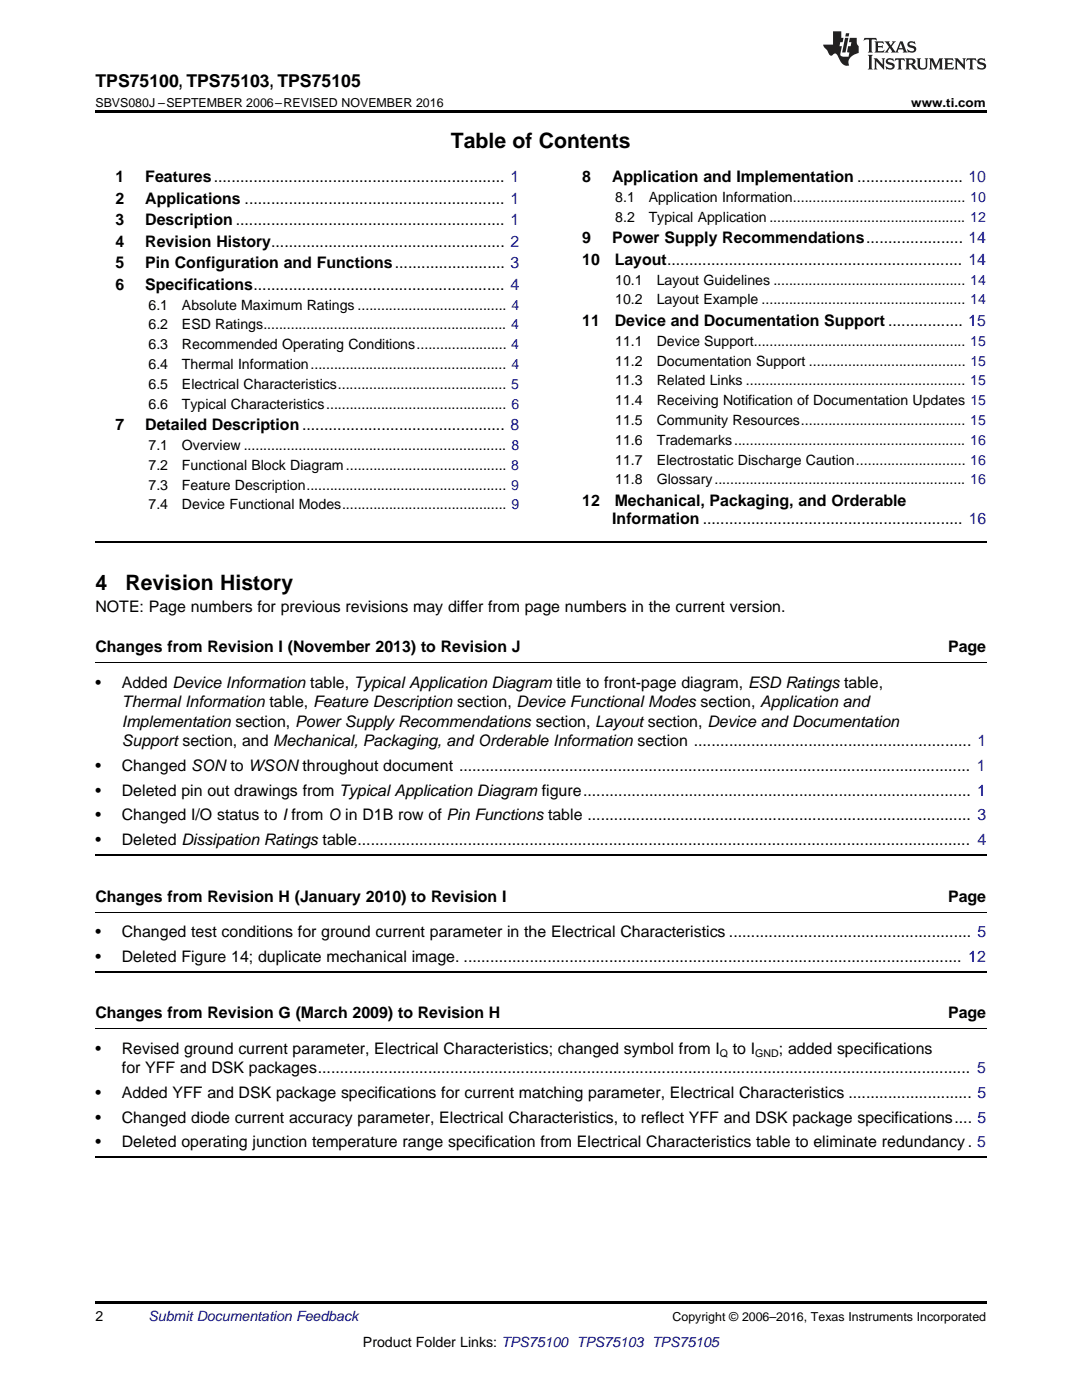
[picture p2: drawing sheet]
<svg xmlns="http://www.w3.org/2000/svg" width="216mm" height="279mm" viewBox="0 0 216 279" stroke-linecap="round" stroke-linejoin="round" font-family="sans-serif">
<defs><g id="words">
<g font-size="4.2">
<text x="90" y="29.6">Table of Contents</text>
<text x="19" y="117.8">4</text>
<text x="25" y="117.8">Revision History</text>
</g>
<text font-size="3.5" x="19" y="17.3">TPS75100, TPS75103, TPS75105</text>
<g font-size="3.2">
<text x="23" y="36.3">1</text>
<text x="23" y="40.6">2</text>
<text x="29" y="36.3">Features.................................................................. 1</text>
<text x="29" y="40.6">Applications ........................................................... 1</text>
<text x="116.2" y="36.3">8</text>
<text x="122.1" y="36.3">Application and Implementation ........................ 10</text>
<text x="23" y="44.9">3</text>
<text x="29" y="44.9">Description ............................................................. 1</text>
<text x="23" y="49.2">4</text>
<text x="23" y="53.6">5</text>
<text x="29" y="49.2">Revision History..................................................... 2</text>
<text x="29" y="53.6">Pin Configuration and Functions......................... 3</text>
<text x="116.2" y="48.5">9</text>
<text x="116.2" y="52.8">10</text>
<text x="122.1" y="48.5">Power Supply Recommendations...................... 14</text>
<text x="122.7" y="52.8">Layout................................................................... 14</text>
<text x="23" y="57.9">6</text>
<text x="29" y="57.9">Specifications......................................................... 4</text>
<text x="116.2" y="65.1">11</text>
<text x="122.7" y="65.1">Device and Documentation Support ................. 15</text>
<text x="23" y="85.9">7</text>
<text x="29" y="85.9">Detailed Description.............................................. 8</text>
<text x="116.2" y="101">12</text>
<text x="122.7" y="101">Mechanical, Packaging, and Orderable</text>
<text x="122.2" y="104.5">Information ........................................................... 16</text>
<text x="19" y="122.1">NOTE: Page numbers for previous revisions may differ from page numbers in the current version.</text>
<text x="19" y="130.2">Changes from Revision I (November 2013) to Revision J</text>
<text x="189.2" y="130.2">Page</text>
<text x="19" y="137.3">•</text>
<text x="24.3" y="137.3">Added Device Information table, Typical Application Diagram title to front-page diagram, ESD Ratings table,</text>
<text x="24.3" y="141.1">Thermal Information table, Feature Description section, Device Functional Modes section, Application and</text>
<text x="24.3" y="145">Implementation section, Power Supply Recommendations section, Layout section, Device and Documentation</text>
<text x="24.3" y="148.9">Support section, and Mechanical, Packaging, and Orderable Information section ............................................................... 1</text>
<text x="19" y="153.8">•</text>
<text x="24.3" y="153.8">Changed SON to WSON throughout document .................................................................................................................... 1</text>
<text x="19" y="158.8">•</text>
<text x="24.3" y="158.8">Deleted pin out drawings from Typical Application Diagram figure........................................................................................ 1</text>
<text x="19" y="163.7">•</text>
<text x="24.3" y="163.7">Changed I/O status to I from O in D1B row of Pin Functions table ....................................................................................... 3</text>
<text x="19" y="168.7">•</text>
<text x="24.3" y="168.7">Deleted Dissipation Ratings table........................................................................................................................................... 4</text>
<text x="19" y="180">Changes from Revision H (January 2010) to Revision I</text>
<text x="189.2" y="180">Page</text>
<text x="19" y="187">•</text>
<text x="19" y="191.9">•</text>
<text x="24.3" y="187">Changed test conditions for ground current parameter in the Electrical Characteristics ....................................................... 5</text>
<text x="24.3" y="191.9">Deleted Figure 14; duplicate mechanical image. ................................................................................................................. 12</text>
<text x="19" y="203.2">Changes from Revision G (March 2009) to Revision H</text>
<text x="189.2" y="203.2">Page</text>
<text x="19" y="210.3">•</text>
<text x="24.3" y="210.3">Revised ground current parameter, Electrical Characteristics; changed symbol from I</text>
<text x="24.3" y="214.2">for YFF and DSK packages.................................................................................................................................................... 5</text>
<text x="146.2" y="210.3">to I</text>
<text x="155.4" y="210.3">; added specifications</text>
<text x="19" y="219.1">•</text>
<text x="24.3" y="219.1">Added YFF and DSK package specifications for current matching parameter, Electrical Characteristics ............................ 5</text>
<text x="19" y="224">•</text>
<text x="24.3" y="224">Changed diode current accuracy parameter, Electrical Characteristics, to reflect YFF and DSK package specifications.... 5</text>
<text x="19" y="229">•</text>
<text x="24.3" y="229">Deleted operating junction temperature range specification from Electrical Characteristics table to eliminate redundancy . 5</text>
</g>
<g font-size="2.8">
<text x="122.8" y="40.3">8.1</text>
<text x="129.4" y="40.3">Application Information............................................ 10</text>
<text x="122.8" y="44.2">8.2</text>
<text x="129.4" y="44.2">Typical Application .................................................. 12</text>
<text x="122.8" y="56.8">10.1</text>
<text x="131" y="56.8">Layout Guidelines ................................................. 14</text>
<text x="29.6" y="61.8">6.1</text>
<text x="29.6" y="65.8">6.2</text>
<text x="36.3" y="61.8">Absolute Maximum Ratings ...................................... 4</text>
<text x="36.3" y="65.8">ESD Ratings.............................................................. 4</text>
<text x="122.8" y="60.7">10.2</text>
<text x="131" y="60.7">Layout Example .................................................... 14</text>
<text x="29.6" y="69.7">6.3</text>
<text x="36.3" y="69.7">Recommended Operating Conditions....................... 4</text>
<text x="122.8" y="69">11.1</text>
<text x="131" y="69">Device Support...................................................... 15</text>
<text x="29.6" y="73.7">6.4</text>
<text x="29.6" y="77.6">6.5</text>
<text x="36.3" y="73.7">Thermal Information.................................................. 4</text>
<text x="36.3" y="77.6">Electrical Characteristics........................................... 5</text>
<text x="122.8" y="73">11.2</text>
<text x="122.8" y="76.9">11.3</text>
<text x="131" y="73">Documentation Support ........................................ 15</text>
<text x="131" y="76.9">Related Links ........................................................ 15</text>
<text x="29.6" y="81.6">6.6</text>
<text x="36.3" y="81.6">Typical Characteristics.............................................. 6</text>
<text x="122.8" y="80.9">11.4</text>
<text x="131" y="80.9">Receiving Notification of Documentation Updates 15</text>
<text x="29.6" y="89.8">7.1</text>
<text x="36.3" y="89.8">Overview ................................................................... 8</text>
<text x="122.8" y="84.8">11.5</text>
<text x="122.8" y="88.8">11.6</text>
<text x="131" y="84.8">Community Resources.......................................... 15</text>
<text x="131" y="88.8">Trademarks........................................................... 16</text>
<text x="29.6" y="93.8">7.2</text>
<text x="36.3" y="93.8">Functional Block Diagram......................................... 8</text>
<text x="122.8" y="92.7">11.7</text>
<text x="131" y="92.7">Electrostatic Discharge Caution............................ 16</text>
<text x="29.6" y="97.7">7.3</text>
<text x="29.6" y="101.7">7.4</text>
<text x="36.3" y="97.7">Feature Description................................................... 9</text>
<text x="36.3" y="101.7">Device Functional Modes.......................................... 9</text>
<text x="122.8" y="96.7">11.8</text>
<text x="131" y="96.7">Glossary................................................................ 16</text>
<text x="19" y="263.6">2</text>
<text x="72.4" y="268.9">Product Folder Links: TPS75100 TPS75103 TPS75105</text>
</g>
<text font-size="2.8" fill="#0000c8" x="29.6" y="263.6">Submit Documentation Feedback</text>
<g font-size="2.5">
<text x="19" y="21.4">SBVS080J –SEPTEMBER 2006–REVISED NOVEMBER 2016</text>
<text x="181.8" y="21.4">www.ti.com</text>
<text x="134.2" y="263.6">Copyright © 2006–2016, Texas Instruments Incorporated</text>
</g>
<g font-size="2.1">
<text x="143.7" y="210.9">Q</text>
<text x="150.7" y="210.9">GND</text>
</g>
</g></defs>
<path d="M19 22h177.8v.5h-177.8zM19 259.7h177.8v.5h-177.8z" fill="#000"/>
<path d="M19 108.2h177.8M19 170.6h177.8M19 193.9h177.8M19 230.9h177.8" fill="none" stroke="#000" stroke-width=".35"/>
<path d="M19 132.3h177.8M19 182h177.8M19 205.3h177.8" fill="none" stroke="#000" stroke-width=".2"/>
<g fill="#231f20">
<path d="M172.5 7.6l-.1 .5 .4-.2h.6v.1v2.1l-.2 .4h.9l-.2-.4v-2.1l.1-.1h.5l.5 .2-.2-.5zM174.5 8.3l.2 .3v1.5l-.2 .4h1.8l.2-.6a1.04 1.04 0 0 1-1.3 .2v-.7h.6l.3 .2v-.6l-.3 .2h-.6v-.6l.8-.1 .4 .3-.2-.5zM176.5 8.3l.9 1.1-.9 1.1h.8l-.2-.2 .4-.7 .5 .7-.2 .2h1.5l-.2-.2 .2-.4h.9l.1 .4-.2 .2h1l-.3-.3-.7-1.9h-.5l-.9 2-.8-1 .9-1h-.8l.1 .3-.4 .5-.3-.6 .1-.2zM179.7 8.6l.4 1h-.7zM181.3 8.4a.63 .63 0 0 0-.2 .7 .63 .63 0 0 0 .6 .4l.6 .2 .1 .2a.75 .75 0 0 1-.7 .4 .75 .75 0 0 1-.6-.5l.1 .7 .1-.1a1.11 1.11 0 0 0 1.5-.6 1.13 1.13 0 0 0-1.2-.8l-.1-.4a1.04 1.04 0 0 1 1.2 .2l-.2-.5-.2 .1-.4-.2zM173.2 10.9l.2 .4v2.2l-.2 .4h1l-.3-.4v-2.2l.3-.4zM174.3 11.6l.3 .4v1.5l-.3 .4h.8l-.2-.4v-1.3l1.5 1.7v-1.9l.2-.4h-.7l.2 .4v.9l-1.1-1.3zM177 11.8a.62 .62 0 0 0-.2 .7 .62 .62 0 0 0 .6 .4l.6 .1 .1 .3a.76 .76 0 0 1-.7 .3 .76 .76 0 0 1-.7-.4l.2 .7 .1-.1a1.11 1.11 0 0 0 1.5-.6 1.13 1.13 0 0 0-1.2-.8l-.1-.4a1.04 1.04 0 0 1 1.2 .2l-.2-.6-.2 .1-.5-.1zM178.7 11.6l-.2 .6a.61 .61 0 0 1 .8-.3v1.6l-.2 .4h.9l-.2-.4v-1.6a.63 .63 0 0 1 .7 .3l-.1-.6zM180.6 11.6l.3 .4v1.5l-.3 .4h1l-.2-.2-.1-.8 .6 .2a.76 .76 0 0 0 1.2 .7l-1-1a.58 .58 0 0 0 .6-.5 .58 .58 0 0 0-.5-.6zM181.4 11.9h.1a.45 .45 0 0 1 .5 .1 .45 .45 0 0 1 .1 .5l-.8 .2zM182.9 11.6l.2 .2a2.17 2.17 0 0 0 .3 1.9 .99 .99 0 0 0 1.6-.6v-1.1l.2-.4h-.7l.2 .2a1.92 1.92 0 0 1-.2 1.8 .6 .6 0 0 1-.9-.5v-1.1l.2-.4zM185.4 11.6l.2 .4v1.5l-.2 .4h.7l-.2-.4v-1.4l.8 1.8 .8-1.8v1.4l-.2 .4h.9l-.2-.4v-1.5l.2-.4h-.8l-.6 1.5-.6-1.5zM188.4 11.6l.2 .4v1.5l-.2 .4h1.8l.1-.6a1.04 1.04 0 0 1-1.2 .1v-.6h.5l.4 .2v-.6l-.4 .2h-.5v-.7h.8l.3 .3-.1-.6zM190.5 11.6l.2 .4v1.5l-.2 .4h.7l-.2-.4v-1.3l1.5 1.7v-1.9l.2-.4h-.7l.2 .4v.9l-1.1-1.3zM192.9 11.6l-.1 .6a.61 .61 0 0 1 .7-.3l.1 1.6-.3 .4h1l-.3-.4 .1-1.6a.63 .63 0 0 1 .7 .3l-.1-.6zM195.2 11.8a.62 .62 0 0 0-.2 .7 .62 .62 0 0 0 .6 .4l.6 .1 .1 .3a.76 .76 0 0 1-.7 .3 .76 .76 0 0 1-.6-.4l.1 .7 .1-.1a1.11 1.11 0 0 0 1.6-.6 1.13 1.13 0 0 0-1.3-.8l-.1-.4a1.04 1.04 0 0 1 1.2 .2l-.1-.6-.2 .1-.5-.1z"/>
<path d="M166.2 6.3v2.6h-1.9v.4l.8 .9a.91 .91 0 0 0 1 .8 .56 .56 0 0 1 .5-.3 .56 .56 0 0 1 .5 .3l.4 .8a1.53 1.53 0 0 0 1.9 1.2 1.54 1.54 0 0 1 1-2.1l.9-.3v-1.4a1.52 1.52 0 0 1-.4-1.6h-1.3l-.2 .8h.5l-.2 .8h-.5l-.1 1v.2l.4 .1-.2 .8a1.93 1.93 0 0 1-1.6-.3l.3-1.8h-.5l.2-.8h.4l.2-.8h-.4v-1.3zM168.6 7.6l-.6 2.9h.7l.6-2.9zM168.8 6.6l-.1 .7h.6l.2-.7z"/>
</g>
<use href="#words"/>
</svg>
